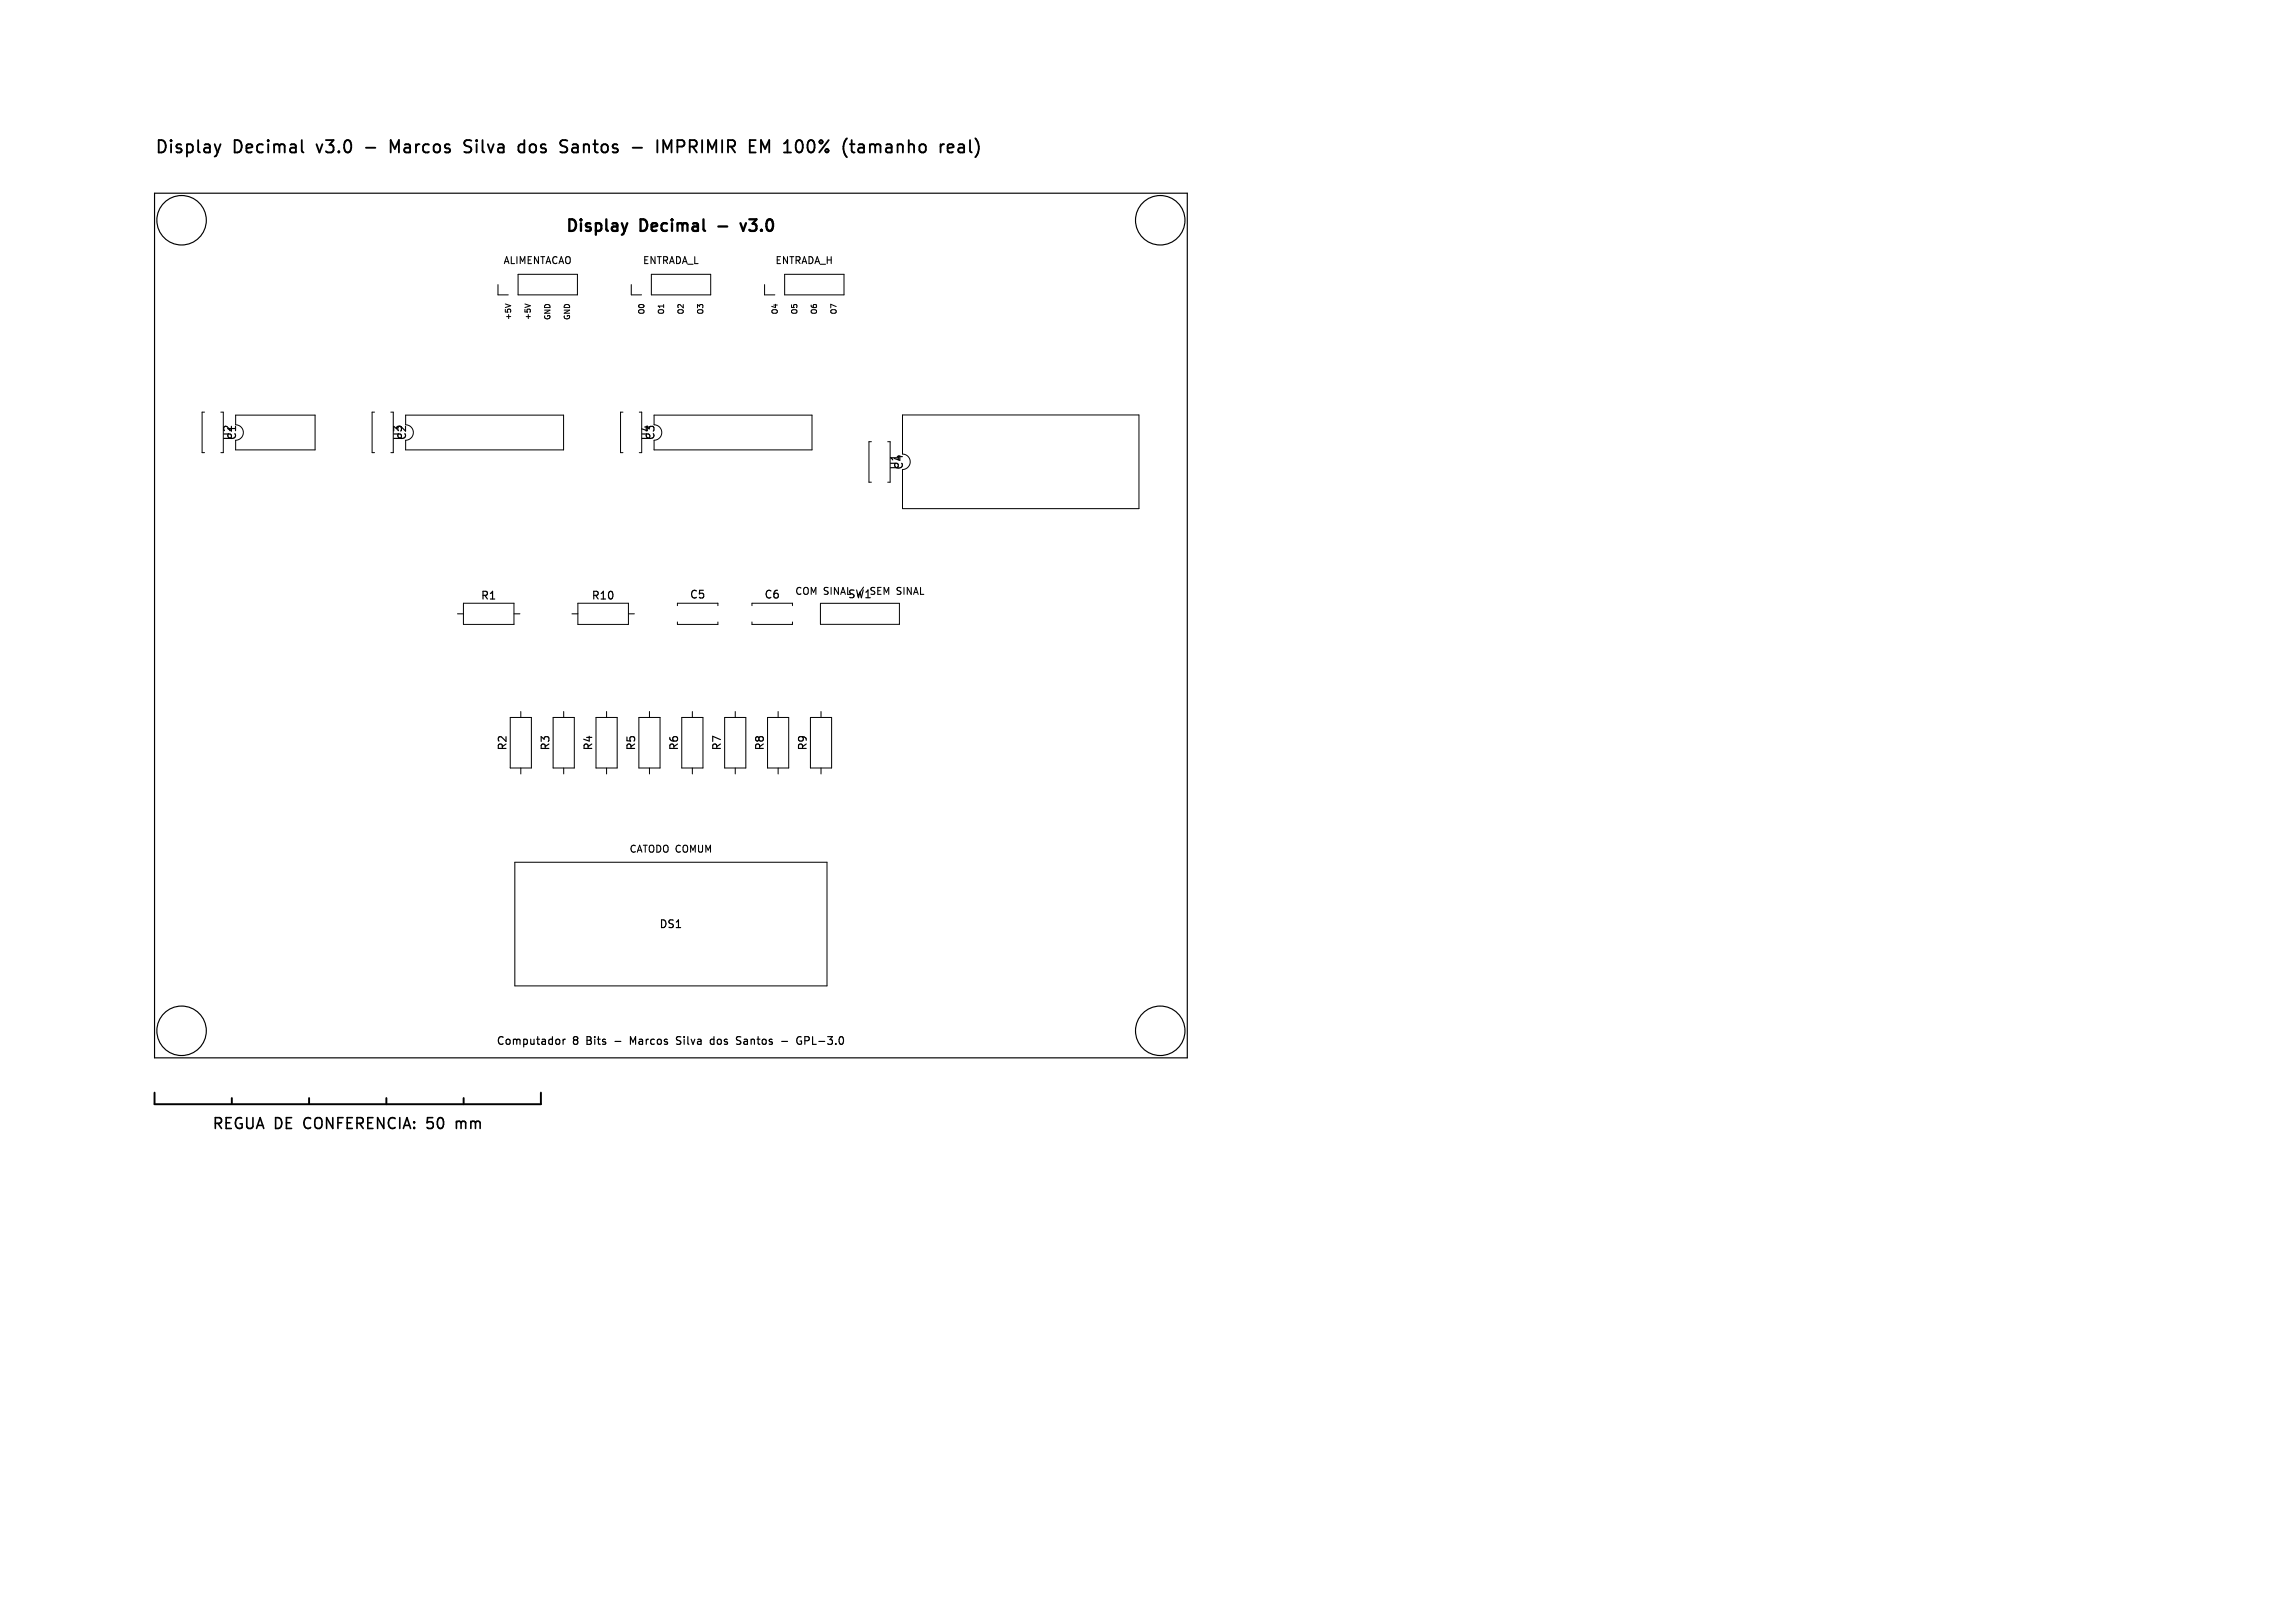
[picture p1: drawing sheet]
<svg xmlns="http://www.w3.org/2000/svg" width="297mm" height="210mm" viewBox="0 0 297 210" stroke-linecap="round" stroke-linejoin="round" font-family="sans-serif">
<defs><g id="words">
<g font-size="2.2">
<text x="20" y="20.2">Display</text>
<text x="30.2" y="20.2">Decimal</text>
<text x="41.4" y="20.2">v3.0</text>
<text x="51.6" y="20.2">Marcos</text>
<text x="61.6" y="20.2">Silva</text>
<text x="69" y="20.2">dos</text>
<text x="74.8" y="20.2">Santos</text>
<text x="88.1" y="20.2">IMPRIMIR</text>
<text x="100.5" y="20.2">EM 100%</text>
<text x="113.4" y="20.2">(tamanho</text>
<text x="126.4" y="20.2">real)</text>
</g>
<g font-size="2.1">
<text x="73" y="30.4">Display</text>
<text x="82.8" y="30.4">Decimal</text>
<text x="97.1" y="30.4">v3.0</text>
</g>
<g font-size="1.9">
<text x="27.4" y="146.4">REGUA DE</text>
<text x="39.6" y="146.4">CONFERENCIA:</text>
<text x="55.9" y="146.4">50</text>
<text x="60" y="146.4">mm</text>
</g>
<g font-size="1.4">
<text x="30.2" y="57.1" transform="rotate(-90 30.2 57.1)">U2</text>
<text x="30.8" y="57.1" transform="rotate(-90 30.8 57.1)">C1</text>
<text x="52.2" y="57.1" transform="rotate(-90 52.2 57.1)">U3</text>
<text x="84.4" y="57.1" transform="rotate(-90 84.4 57.1)">U4</text>
<text x="116.5" y="60.9" transform="rotate(-90 116.5 60.9)">U1</text>
<text x="62.1" y="77.8">R1</text>
<text x="76.5" y="77.8">R10</text>
<text x="89.2" y="77.7">C5</text>
<text x="98.8" y="77.7">C6</text>
<text x="109.6" y="77.6">SW1</text>
<text x="65.8" y="97.2" transform="rotate(-90 65.8 97.2)">R2</text>
<text x="71.3" y="97.2" transform="rotate(-90 71.3 97.2)">R3</text>
<text x="76.9" y="97.2" transform="rotate(-90 76.9 97.2)">R4</text>
<text x="82.4" y="97.2" transform="rotate(-90 82.4 97.2)">R5</text>
<text x="88" y="97.2" transform="rotate(-90 88 97.2)">R6</text>
<text x="93.5" y="97.2" transform="rotate(-90 93.5 97.2)">R7</text>
<text x="99.1" y="97.2" transform="rotate(-90 99.1 97.2)">R8</text>
<text x="104.6" y="97.2" transform="rotate(-90 104.6 97.2)">R9</text>
<text x="85.2" y="120.3">DS1</text>
<text x="64.2" y="135.4">Computador</text>
<text x="74.1" y="135.4">8</text>
<text x="76.1" y="135.4">Bits</text>
<text x="80" y="135.4">-</text>
<text x="82.2" y="135.4">Marcos</text>
<text x="88.5" y="135.4">Silva</text>
<text x="93.1" y="135.4">dos</text>
<text x="96.7" y="135.4">Santos</text>
<text x="102.8" y="135.4">-</text>
<text x="105" y="135.4">GPL-3.0</text>
</g>
<g font-size="1.3">
<text x="65.1" y="34.4">ALIMENTACAO</text>
<text x="83.1" y="34.4">ENTRADA_L</text>
<text x="100.3" y="34.4">ENTRADA_H</text>
<text x="102.8" y="77.2">COM SINAL</text>
<text x="111.2" y="77.2">/</text>
<text x="113.1" y="77.2">SEM</text>
<text x="116.7" y="77.2">SINAL</text>
<text x="81.4" y="110.5">CATODO COMUM</text>
</g>
<g font-size="1">
<text x="66.3" y="41.5" transform="rotate(-90 66.3 41.5)">+5V</text>
<text x="68.8" y="41.5" transform="rotate(-90 68.8 41.5)">+5V</text>
<text x="71.4" y="41.5" transform="rotate(-90 71.4 41.5)">GND</text>
<text x="73.9" y="41.5" transform="rotate(-90 73.9 41.5)">GND</text>
<text x="83.5" y="40.8" transform="rotate(-90 83.5 40.8)">O0</text>
<text x="86.1" y="40.8" transform="rotate(-90 86.1 40.8)">O1</text>
<text x="88.6" y="40.8" transform="rotate(-90 88.6 40.8)">O2</text>
<text x="91.2" y="40.8" transform="rotate(-90 91.2 40.8)">O3</text>
<text x="100.8" y="40.8" transform="rotate(-90 100.8 40.8)">O4</text>
<text x="103.3" y="40.8" transform="rotate(-90 103.3 40.8)">O5</text>
<text x="105.9" y="40.8" transform="rotate(-90 105.9 40.8)">O6</text>
<text x="108.4" y="40.8" transform="rotate(-90 108.4 40.8)">O7</text>
</g>
</g></defs>
<g fill="none" stroke="#000" stroke-width=".13">
<path d="M64.4 36.8v1.4h1.4M65.4 39.3l.7 .3M67 35.5h7.7v2.7h-7.7zM67.9 39.3l.7 .3M81.7 36.8v1.4h1.3M84.3 35.5h7.7v2.7h-7.7zM98.9 36.8v1.4h1.4M101.5 35.5h7.7v2.7h-7.7zM26.5 53.3h-.3v5.3h.3M28.6 53.3h.3v5.3h-.3M30.5 53.7h10.3v4.5h-10.3v-1.2a1 1 0 0 0 1-1 1 1 0 0 0-1-1zM48.5 53.3h-.3v5.3h.3"/>
<path d="M50.6 53.3h.3v5.3h-.3M52.5 53.7h20.4v4.5h-20.4v-1.2a1 1 0 0 0 1-1 1 1 0 0 0-1-1zM80.6 53.3h-.3v5.3h.3M82.7 53.3h.3v5.3h-.3M84.6 53.7h20.5v4.5h-20.5v-1.2a1 1 0 0 0 1-1 1 1 0 0 0-1-1zM112.8 57.2h-.3v5.2h.3M114.9 57.2h.3v5.2h-.3M116.8 53.7h30.6v12.1h-30.6v-5a1 1 0 0 0 1-1 1 1 0 0 0-1-1zM59.2 79.4h.8M60 78.1h6.5v2.7h-6.5zM66.5 79.4h.8M74 79.4h.8"/>
<path d="M74.8 78.1h6.5v2.7h-6.5zM81.3 79.4h.8M87.7 78.4v-.3h5.2v.3M97.3 78.4v-.3h5.3v.3M106.2 78.1h10.2v2.7h-10.2zM112.7 76.1v.1M116.1 76.9h.3M116.1 76.4l.3 .1M116.5 76l-.4 .1M66 92.8h2.8v6.6h-2.8zM67.4 92.1v.7M67.4 99.4v.7"/>
<path d="M71.6 92.8h2.7v6.6h-2.7zM73 92.1v.7M73 99.4v.7M77.1 92.8h2.8v6.6h-2.8zM78.5 92.1v.7M78.5 99.4v.7M82.7 92.8h2.7v6.6h-2.7zM84.1 92.1v.7M84.1 99.4v.7M87.7 80.5v.3h5.2v-.3M88.2 92.8h2.8v6.6h-2.8zM89.6 92.1v.7"/>
<path d="M89.6 99.4v.7M93.8 92.8h2.7v6.6h-2.7zM95.1 92.1v.7M95.1 99.4v.7M97.3 80.5v.3h5.3v-.3M99.3 92.8h2.8v6.6h-2.8zM100.7 92.1v.7M100.7 99.4v.7M104.9 92.8h2.7v6.6h-2.7zM106.2 92.1v.7M106.2 99.4v.7M66.6 111.6h40.4v16h-40.4z"/>
</g>
<path d="M80.5 28.9l.3 1M80.8 29.9l-.1 .3-.2 .2M81.2 28.9l-.4 1M91 28.4v1.3l.3 .2M93 29.3h1.1M95.8 28.9l.4 1 .3-1" fill="none" stroke="#000" stroke-width=".3"/>
<g fill="none" stroke="#000" stroke-width=".15">
<path d="M20 25h133.6v111.9h-133.6zM72.3 134.5l.1 .2v.2l-.1 .2M72.9 134.5v.6M73.2 134.5h-.2l-.1 .2M81.9 134.8l-.3-.7v1M88.1 135l-.2 .1h-.4M88.1 134.2l-.4-.1-.2 .2 .1 .3 .5 .2M91.9 134.9l.2 .2h.3M92.4 134.5h-.3l-.2 .2M92.4 134.1v1M95.7 134.1l.2 .1M95.8 134.7l.1 .1-.1 .3"/>
<path d="M96.4 134.5h-.1M96.4 134.8a.2 .2 0 0 0-.2 .1 .2 .2 0 0 0 .2 .2M101.2 134.8h.7M103.5 134.7h.2v.4M103.7 134.2l-.1-.1a.4 .4 0 0 0-.5 .5M104.6 134.2l-.4-.1v1M104.6 134.6l-.4 .1"/>
<circle cx="23.5" cy="28.5" r="3.2"/>
<circle cx="150.1" cy="28.5" r="3.2"/>
<circle cx="23.5" cy="133.4" r="3.2"/>
<circle cx="150.1" cy="133.4" r="3.2"/>
</g>
<path d="M20 141.4v1.5h50v-1.5M30 142.1v.8M40 142.1v.8M50 142.1v.8M60 142.1v.8" fill="none" stroke="#000" stroke-width=".25"/>
<path d="M59.1 145.1v.9M59.5 145.1l-.4 .1" fill="none" stroke="#000" stroke-width=".21"/>
<g fill="none" stroke="#000" stroke-width=".24">
<path d="M27.8 18.7l.4 1M28.2 19.7l-.2 .4M28.5 18.7l-.3 1M39.1 18.1v1.4l.2 .2M47.4 19.1h1.2M51.1 19.3l-.5-1.2v1.6M61 19.4l-.3 .3h-.6M61 18.2l-.6-.1a.39 .39 0 0 0-.3 .4 .39 .39 0 0 0 .3 .4 .58 .58 0 0 1 .6 .4M67.2 19.6l.2 .1h.5M67.9 18.1v1.6M67.9 18.7h-.5l-.2 .1M73.2 18.1l.2 .1"/>
<path d="M73.3 19a.37 .37 0 0 1 0 .7M74.3 18.7h-.2M74.3 19.1a.31 .31 0 0 0-.3 .3 .31 .31 0 0 0 .3 .3M81.9 19.1h1.2M85.1 18.1v1.6M85.8 19.7v-1.6l.6 1.2 .5-1.2v1.6M99 19.3l.5-1.2v1.6M111.7 18.7l.1 1M111.8 19.7h-.1M111.8 19l-.1 .1M112.6 18.7v1M112.8 18.7l-.2 .1"/>
<path d="M124.1 18.7h.1h.5l.1 1M124.8 19l-.6 .1a.31 .31 0 0 0-.2 .3 .31 .31 0 0 0 .2 .3h.6M125.5 18.1v1.4l.3 .2"/>
</g>
<use href="#words"/>
</svg>
